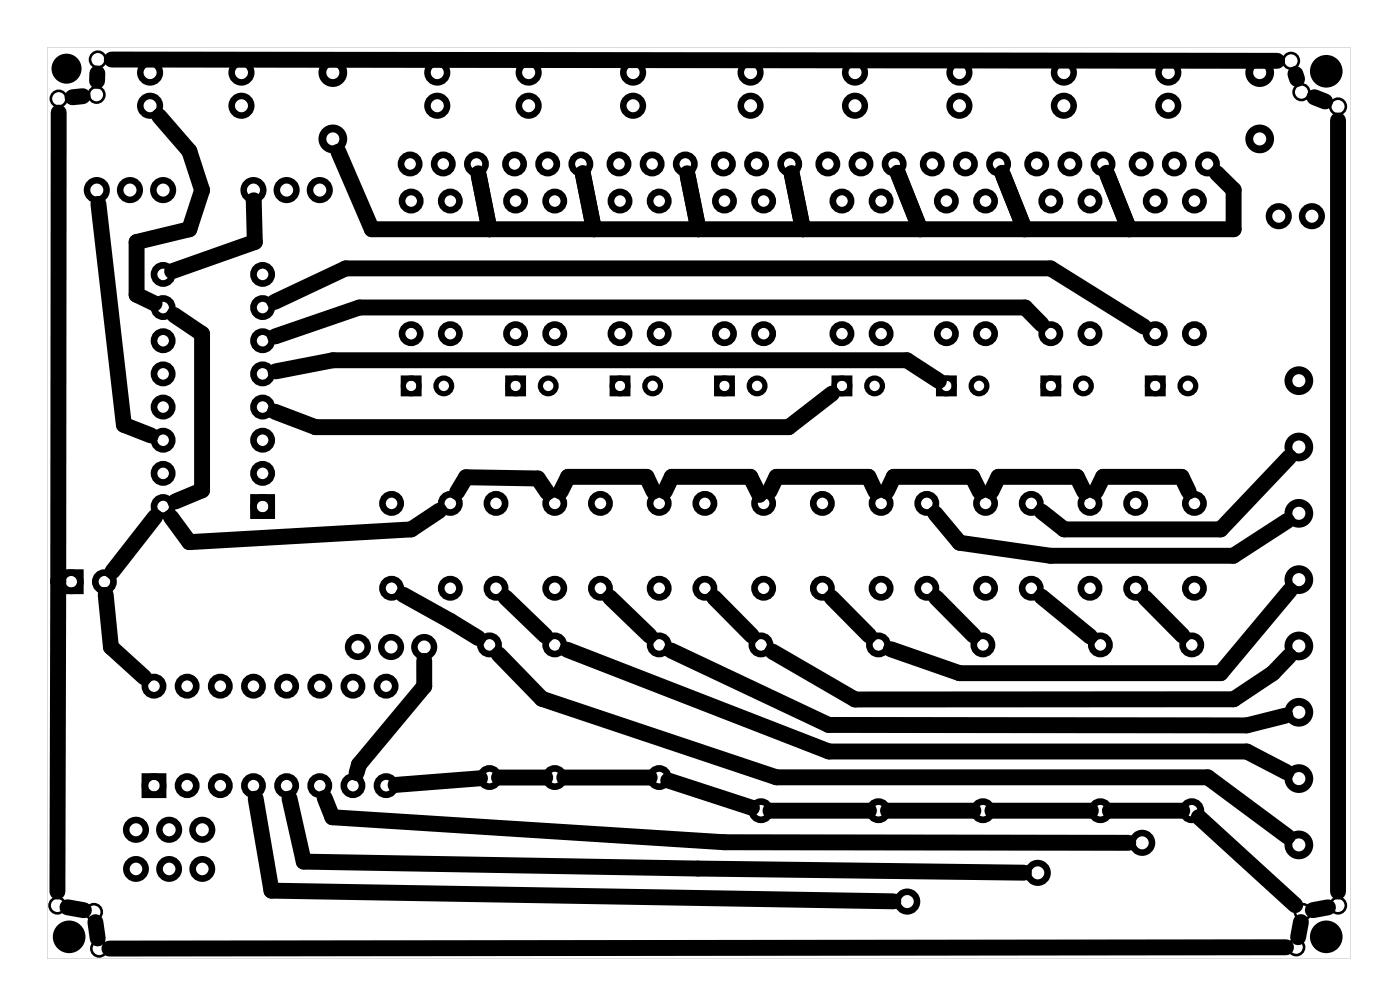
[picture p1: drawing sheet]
<svg xmlns="http://www.w3.org/2000/svg" width="107mm" height="77mm" viewBox="0 0 107 77" stroke-linecap="round" stroke-linejoin="round" font-family="sans-serif">
<path d="M3.6 3.6h99.8v69.8h-99.8zM3.6 3.6v69.8h99.8v-69.8z" fill="#000"/>
<g fill="none" stroke="#000" stroke-width=".51">
<path d="M19.4 38.1h1.4v1.4h-1.4zM4.8 43.9h1.4v1.4h-1.4zM11.1 59.5h1.4v1.4h-1.4z"/>
<circle cx="31.4" cy="12.6" r=".7"/>
<circle cx="31.5" cy="15.4" r=".7"/>
<circle cx="34" cy="12.6" r=".7"/>
<circle cx="34.5" cy="15.4" r=".7"/>
<circle cx="36.5" cy="12.6" r=".7"/>
<circle cx="39.4" cy="12.6" r=".7"/>
<circle cx="39.5" cy="15.4" r=".7"/>
<circle cx="42" cy="12.6" r=".7"/>
<circle cx="42.5" cy="15.4" r=".7"/>
<circle cx="44.5" cy="12.6" r=".7"/>
<circle cx="47.4" cy="12.6" r=".7"/>
<circle cx="47.5" cy="15.4" r=".7"/>
<circle cx="50" cy="12.6" r=".7"/>
<circle cx="50.5" cy="15.4" r=".7"/>
<circle cx="52.5" cy="12.6" r=".7"/>
<circle cx="55.4" cy="12.6" r=".7"/>
<circle cx="55.5" cy="15.4" r=".7"/>
<circle cx="58" cy="12.6" r=".7"/>
<circle cx="58.5" cy="15.4" r=".7"/>
<circle cx="60.5" cy="12.6" r=".7"/>
<circle cx="63.4" cy="12.6" r=".7"/>
<circle cx="64.5" cy="15.4" r=".7"/>
<circle cx="66" cy="12.6" r=".7"/>
<circle cx="67.5" cy="15.4" r=".7"/>
<circle cx="68.5" cy="12.6" r=".7"/>
<circle cx="71.4" cy="12.6" r=".7"/>
<circle cx="72.5" cy="15.4" r=".7"/>
<circle cx="74" cy="12.6" r=".7"/>
<circle cx="75.5" cy="15.4" r=".7"/>
<circle cx="76.5" cy="12.6" r=".7"/>
<circle cx="79.4" cy="12.6" r=".7"/>
<circle cx="80.5" cy="15.4" r=".7"/>
<circle cx="82" cy="12.6" r=".7"/>
<circle cx="83.5" cy="15.4" r=".7"/>
<circle cx="84.5" cy="12.6" r=".7"/>
<circle cx="87.4" cy="12.6" r=".7"/>
<circle cx="88.5" cy="15.4" r=".7"/>
<circle cx="90" cy="12.6" r=".7"/>
<circle cx="91.5" cy="15.4" r=".7"/>
<circle cx="92.5" cy="12.6" r=".7"/>
<circle cx="12.5" cy="38.8" r=".7"/>
<circle cx="12.5" cy="26.1" r=".7"/>
<circle cx="12.5" cy="33.7" r=".7"/>
<circle cx="12.5" cy="21" r=".7"/>
<circle cx="12.5" cy="28.6" r=".7"/>
<circle cx="12.5" cy="23.6" r=".7"/>
<circle cx="12.5" cy="36.3" r=".7"/>
<circle cx="12.5" cy="31.2" r=".7"/>
<circle cx="20.1" cy="38.8" r=".7"/>
<circle cx="20.1" cy="31.2" r=".7"/>
<circle cx="20.1" cy="28.6" r=".7"/>
<circle cx="20.1" cy="23.6" r=".7"/>
<circle cx="20.1" cy="36.3" r=".7"/>
<circle cx="20.1" cy="26.1" r=".7"/>
<circle cx="20.1" cy="33.7" r=".7"/>
<circle cx="20.1" cy="21" r=".7"/>
<circle cx="30" cy="38.6" r=".7"/>
<circle cx="31.5" cy="25.6" r=".7"/>
<circle cx="34.5" cy="25.6" r=".7"/>
<circle cx="34.5" cy="38.6" r=".7"/>
<circle cx="38" cy="38.6" r=".7"/>
<circle cx="39.5" cy="25.6" r=".7"/>
<circle cx="42.5" cy="25.6" r=".7"/>
<circle cx="42.5" cy="38.6" r=".7"/>
<circle cx="46" cy="38.6" r=".7"/>
<circle cx="47.5" cy="25.6" r=".7"/>
<circle cx="50.5" cy="38.6" r=".7"/>
<circle cx="50.5" cy="25.6" r=".7"/>
<circle cx="54" cy="38.6" r=".7"/>
<circle cx="55.5" cy="25.6" r=".7"/>
<circle cx="58.5" cy="25.6" r=".7"/>
<circle cx="58.5" cy="38.6" r=".7"/>
<circle cx="63" cy="38.6" r=".7"/>
<circle cx="64.5" cy="25.6" r=".7"/>
<circle cx="67.5" cy="38.6" r=".7"/>
<circle cx="67.5" cy="25.6" r=".7"/>
<circle cx="71" cy="38.6" r=".7"/>
<circle cx="72.5" cy="25.6" r=".7"/>
<circle cx="75.5" cy="25.6" r=".7"/>
<circle cx="75.5" cy="38.6" r=".7"/>
<circle cx="79" cy="38.6" r=".7"/>
<circle cx="80.5" cy="25.6" r=".7"/>
<circle cx="83.5" cy="25.6" r=".7"/>
<circle cx="83.5" cy="38.6" r=".7"/>
<circle cx="87" cy="38.6" r=".7"/>
<circle cx="88.5" cy="25.6" r=".7"/>
<circle cx="91.5" cy="25.6" r=".7"/>
<circle cx="91.5" cy="38.6" r=".7"/>
<circle cx="5.5" cy="44.6" r=".7"/>
<circle cx="8" cy="44.6" r=".7"/>
<circle cx="11.8" cy="52.6" r=".7"/>
<circle cx="14.3" cy="52.6" r=".7"/>
<circle cx="16.9" cy="52.6" r=".7"/>
<circle cx="19.4" cy="52.6" r=".7"/>
<circle cx="22" cy="52.6" r=".7"/>
<circle cx="24.5" cy="52.6" r=".7"/>
<circle cx="27" cy="52.6" r=".7"/>
<circle cx="29.6" cy="52.6" r=".7"/>
<circle cx="30" cy="45.1" r=".7"/>
<circle cx="34.5" cy="45.1" r=".7"/>
<circle cx="37.5" cy="49.4" r=".7"/>
<circle cx="37.5" cy="59.6" r=".7"/>
<circle cx="38" cy="45.1" r=".7"/>
<circle cx="42.5" cy="49.4" r=".7"/>
<circle cx="42.5" cy="59.6" r=".7"/>
<circle cx="42.5" cy="45.1" r=".7"/>
<circle cx="46" cy="45.1" r=".7"/>
<circle cx="50.5" cy="45.1" r=".7"/>
<circle cx="50.5" cy="49.4" r=".7"/>
<circle cx="50.5" cy="59.6" r=".7"/>
<circle cx="54" cy="45.1" r=".7"/>
<circle cx="58.3" cy="49.4" r=".7"/>
<circle cx="58.5" cy="45.1" r=".7"/>
<circle cx="63" cy="45.1" r=".7"/>
<circle cx="67.3" cy="49.4" r=".7"/>
<circle cx="67.5" cy="45.1" r=".7"/>
<circle cx="71" cy="45.1" r=".7"/>
<circle cx="75.3" cy="49.4" r=".7"/>
<circle cx="75.5" cy="45.1" r=".7"/>
<circle cx="79" cy="45.1" r=".7"/>
<circle cx="83.5" cy="45.1" r=".7"/>
<circle cx="84.3" cy="49.4" r=".7"/>
<circle cx="87" cy="45.1" r=".7"/>
<circle cx="91.3" cy="49.4" r=".7"/>
<circle cx="91.5" cy="45.1" r=".7"/>
<circle cx="10.4" cy="66.6" r=".74"/>
<circle cx="11.8" cy="60.2" r=".7"/>
<circle cx="13" cy="66.6" r=".74"/>
<circle cx="14.3" cy="60.2" r=".7"/>
<circle cx="15.5" cy="66.6" r=".74"/>
<circle cx="16.9" cy="60.2" r=".7"/>
<circle cx="19.4" cy="60.2" r=".7"/>
<circle cx="22" cy="60.2" r=".7"/>
<circle cx="24.5" cy="60.2" r=".7"/>
<circle cx="27" cy="60.2" r=".7"/>
<circle cx="29.6" cy="60.2" r=".7"/>
<circle cx="58.3" cy="62.1" r=".7"/>
<circle cx="67.3" cy="62.1" r=".7"/>
<circle cx="75.3" cy="62.1" r=".7"/>
<circle cx="84.3" cy="62.1" r=".7"/>
<circle cx="91.3" cy="62.1" r=".7"/>
</g>
<g fill="#000">
<circle cx="5.1" cy="5.3" r="1.15"/>
<circle cx="101.6" cy="5.5" r="1.25"/>
<circle cx="5.3" cy="71.8" r="1.25"/>
<circle cx="101.6" cy="71.8" r="1.25"/>
</g>
<g fill="none" stroke="#000" stroke-width=".2">
<circle cx="4.5" cy="7.6" r=".6"/>
<circle cx="7.4" cy="7.3" r=".6"/>
<circle cx="7.5" cy="4.6" r=".6"/>
<circle cx="98.9" cy="4.7" r=".6"/>
<circle cx="99.7" cy="7.1" r=".6"/>
<circle cx="102.5" cy="8.2" r=".6"/>
<circle cx="4.4" cy="69.4" r=".6"/>
<circle cx="7.2" cy="69.9" r=".6"/>
<circle cx="7.6" cy="72.7" r=".6"/>
<circle cx="99.3" cy="72.6" r=".6"/>
<circle cx="99.8" cy="69.9" r=".6"/>
<circle cx="102.5" cy="69.4" r=".6"/>
</g>
<g fill="none" stroke="#000" stroke-width=".6">
<circle cx="25.5" cy="5.6" r=".8"/>
<circle cx="25.5" cy="10.6" r=".8"/>
<circle cx="96.5" cy="5.6" r=".8"/>
<circle cx="96.5" cy="10.6" r=".8"/>
<circle cx="99.5" cy="29.2" r=".8"/>
<circle cx="99.5" cy="39.3" r=".8"/>
<circle cx="99.5" cy="34.2" r=".8"/>
<circle cx="99.5" cy="44.4" r=".8"/>
<circle cx="99.5" cy="49.5" r=".8"/>
<circle cx="99.5" cy="59.6" r=".8"/>
<circle cx="99.5" cy="54.6" r=".8"/>
<circle cx="99.5" cy="64.7" r=".8"/>
</g>
<g fill="none" stroke="#000" stroke-width=".4">
<path d="M30.9 29h1.2v1.2h-1.2zM38.9 29h1.2v1.2h-1.2zM46.9 29h1.2v1.2h-1.2zM54.9 29h1.2v1.2h-1.2zM63.9 29h1.2v1.2h-1.2zM71.9 29h1.2v1.2h-1.2zM79.9 29h1.2v1.2h-1.2zM87.9 29h1.2v1.2h-1.2z"/>
<circle cx="31.5" cy="29.6" r=".6"/>
<circle cx="34" cy="29.6" r=".6"/>
<circle cx="39.5" cy="29.6" r=".6"/>
<circle cx="42" cy="29.6" r=".6"/>
<circle cx="47.5" cy="29.6" r=".6"/>
<circle cx="50" cy="29.6" r=".6"/>
<circle cx="55.5" cy="29.6" r=".6"/>
<circle cx="58" cy="29.6" r=".6"/>
<circle cx="64.5" cy="29.6" r=".6"/>
<circle cx="67" cy="29.6" r=".6"/>
<circle cx="72.5" cy="29.6" r=".6"/>
<circle cx="75" cy="29.6" r=".6"/>
<circle cx="80.5" cy="29.6" r=".6"/>
<circle cx="83" cy="29.6" r=".6"/>
<circle cx="88.5" cy="29.6" r=".6"/>
<circle cx="91" cy="29.6" r=".6"/>
</g>
<g fill="none" stroke="#000" stroke-width=".5">
<circle cx="7.4" cy="14.6" r=".75"/>
<circle cx="10" cy="14.6" r=".75"/>
<circle cx="11.5" cy="8.1" r=".75"/>
<circle cx="11.5" cy="5.6" r=".75"/>
<circle cx="12.5" cy="14.6" r=".75"/>
<circle cx="18.5" cy="8.1" r=".75"/>
<circle cx="18.5" cy="5.6" r=".75"/>
<circle cx="19.4" cy="14.6" r=".75"/>
<circle cx="22" cy="14.6" r=".75"/>
<circle cx="24.5" cy="14.6" r=".75"/>
<circle cx="33.5" cy="8.1" r=".75"/>
<circle cx="33.5" cy="5.6" r=".75"/>
<circle cx="40.5" cy="8.1" r=".75"/>
<circle cx="40.5" cy="5.6" r=".75"/>
<circle cx="48.5" cy="8.1" r=".75"/>
<circle cx="48.5" cy="5.6" r=".75"/>
<circle cx="57.5" cy="8.1" r=".75"/>
<circle cx="57.5" cy="5.6" r=".75"/>
<circle cx="65.5" cy="8.1" r=".75"/>
<circle cx="65.5" cy="5.6" r=".75"/>
<circle cx="73.5" cy="8.1" r=".75"/>
<circle cx="73.5" cy="5.6" r=".75"/>
<circle cx="81.5" cy="8.1" r=".75"/>
<circle cx="81.5" cy="5.6" r=".75"/>
<circle cx="89.5" cy="8.1" r=".75"/>
<circle cx="89.5" cy="5.6" r=".75"/>
<circle cx="98" cy="16.6" r=".75"/>
<circle cx="100.5" cy="16.6" r=".75"/>
<circle cx="27.4" cy="49.6" r=".75"/>
<circle cx="30" cy="49.6" r=".75"/>
<circle cx="32.5" cy="49.6" r=".75"/>
<circle cx="10.4" cy="63.6" r=".75"/>
<circle cx="13" cy="63.6" r=".75"/>
<circle cx="15.5" cy="63.6" r=".75"/>
<circle cx="69.5" cy="69.1" r=".75"/>
<circle cx="79.5" cy="66.9" r=".75"/>
<circle cx="87.5" cy="64.6" r=".75"/>
</g>
<g fill="none" stroke="#000" stroke-width="1.2">
<path d="M4.5 8.6v35.9M6.3 7.4l-.7 .1M7.5 5.6l-.1 .6M7.5 15.6l2 16.9 2.1 .9M8.6 4.6l89.2 .1M12.2 8.9l2.3 2.7 1 3-1 3-4 .9v4.1l1.3 .6M19.4 15.3l.1 3.2-6.3 2.3M25.9 11.6l2.6 6h66v-3.1l-1.3-1.2M36.6 13.3l.9 4.3M44.6 13.3l.9 4.3M52.6 13.3l.9 4.3M60.6 13.3l.9 4.3"/>
<path d="M68.8 13.2l1.7 4.4M76.8 13.2l1.7 4.4M84.8 13.2l1.7 4.4M99.2 5.7l.2 .4M100.7 7.4l.8 .4M102.5 9.2v59.1M11.9 39.6l-3.3 4.2M13.3 24.1l2.2 1.5v12l-2.1 .8M21 23.1l5.5-2.5h54l7.1 4.4M21.1 28.4l4.4-.8h44l2.4 1.6M33.7 39.1l-2.2 1.5-17 .9-1.4-1.9M35 37.7l.7-1.1 5.5 .1 .7 1"/>
<path d="M50.1 37.6l-.6-1.1h-6l-.6 1.2M50.9 37.6l.6-1.1h6l.7 1.4M63.7 30.2l-3.3 2.5h-36.2l-3.1-1.2M67.1 37.6l-.6-1.1h-7l-.6 1.2M67.9 37.6l.6-1.1h6l.5 1.2M71.6 39.3l1.9 2.3 7 1h14l4.1-2.7M75.9 37.7l.6-1.2h6l.6 1.2M79.8 24.8l-1.3-1.2h-51l-6.4 2.2M91.1 37.7l-.6-1.2h-6l-.6 1.2M98.8 35l-5.3 5.6h-12l-1.7-1.4M4.4 44.5h.1M4.5 44.5l-.1 23.8"/>
<path d="M8.1 45.6l.4 4 2.5 2.3M30.9 45.6l3.6 2 2.1 1.3M32.5 50.6v2l-5 6-.2 .6M36.8 59.6l-6.5 .5M38.2 50.1l3.3 3.4 18 6h33l6.1 4.6M38.2 59.6h3.6M38.7 45.8l3.1 2.9M43.2 59.6h6.6M43.4 49.8l20.1 7.8h32l3.1 1.5M46.7 45.8l3.1 2.9M51.2 59.8l6.4 2.1M51.4 49.8l12.1 5.7 32 .1 3-.8"/>
<path d="M54.7 45.8l2.9 2.9M59.2 49.9l6.3 3.7h29l3-2 1.3-1.4M63.7 45.8l2.9 2.9M71.7 45.8l2.9 2.9M79.8 45.7l3.7 3.1M87.7 45.8l2.9 2.9M98.8 45.2l-5.3 6.4h-20l-5.3-1.9M5.2 69.5l1.2 .2M7.3 70.6l.2 1.3M19.6 61.2l1.2 7 47.6 .8M22.2 61.2l1.1 4.8 30.2 .5 24.9 .3M24.9 61.1l.6 1.5 30 1.9 30.9 .1"/>
<path d="M59 62.1h7.6M68 62.1h6.6M76 62.1h7.6M85 62.1h5.6M91.8 62.6l7.4 6.7M98.5 72.6l-90.1 .1M99.7 70.6l-.3 1.2M101.7 69.5l-1.1 .2"/>
</g>
</svg>
